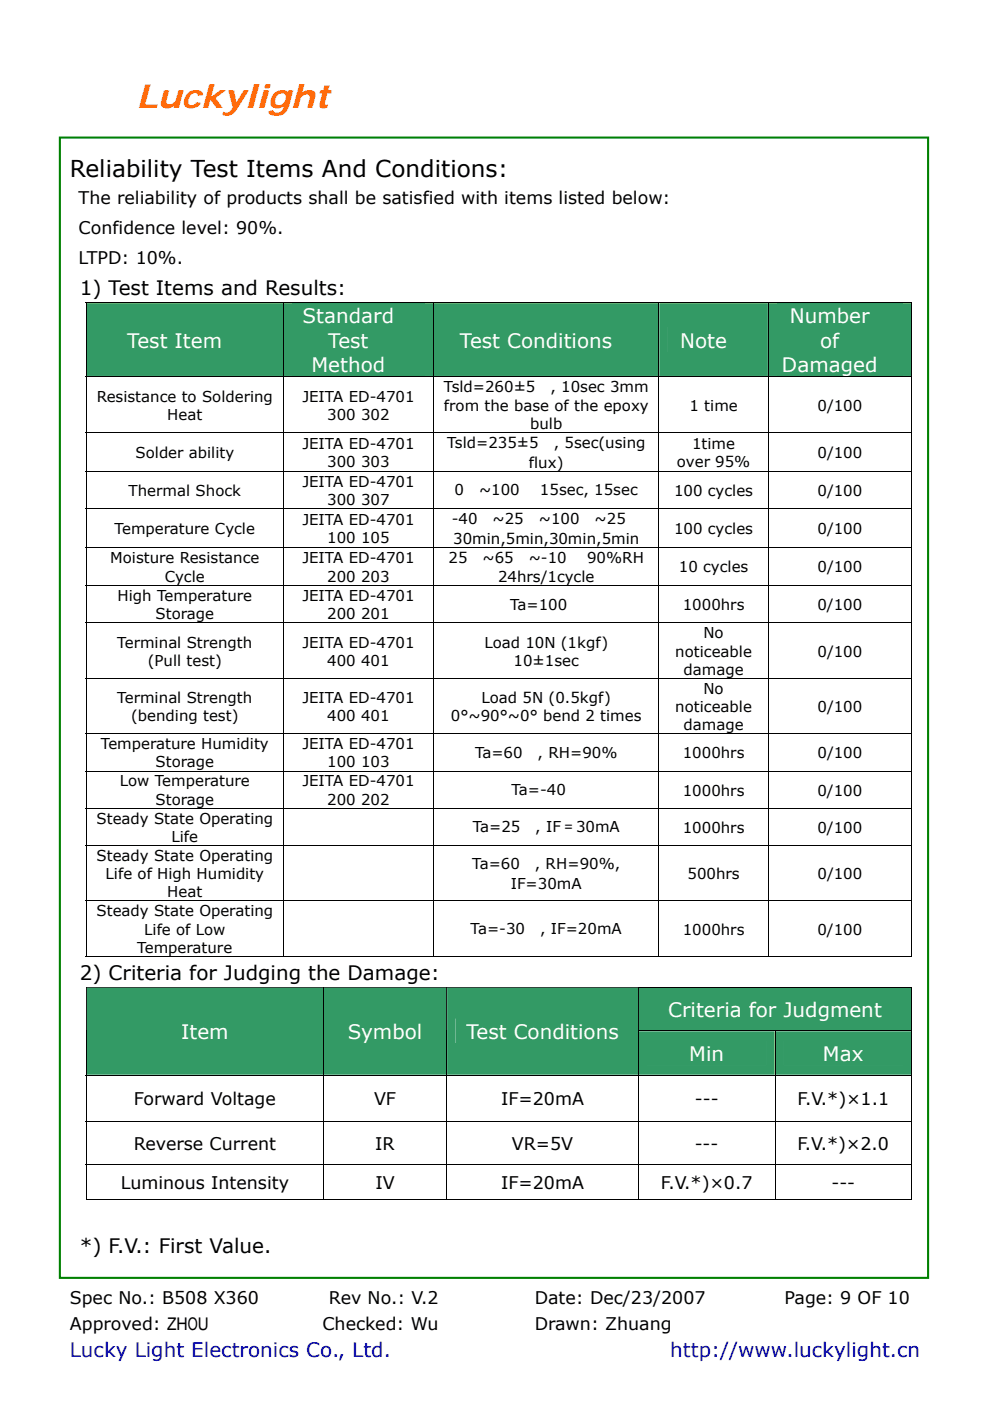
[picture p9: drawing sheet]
<svg xmlns="http://www.w3.org/2000/svg" width="210mm" height="297mm" viewBox="0 0 210 297" stroke-linecap="round" stroke-linejoin="round" font-family="sans-serif">
<defs><g id="words">
<text font-size="7" fill="#ff6500" x="28.9" y="22.9">Luckylight</text>
<text font-size="4.9" x="14.8" y="37.5">Reliability Test Items And Conditions:</text>
<g font-size="4.2">
<text x="16.9" y="62.6">1) Test Items and Results:</text>
<text x="16.9" y="207.7">2) Criteria for Judging the Damage:</text>
<text x="16.9" y="265.7">*) F.V.: First Value.</text>
</g>
<g font-size="4.2" fill="#fff">
<text x="64.2" y="68.5">Standard</text>
<text x="167.5" y="68.5">Number</text>
<text x="27" y="73.7">Test Item</text>
<text x="69.6" y="73.7">Test</text>
<text x="97.5" y="73.7">Test Conditions</text>
<text x="144.3" y="73.7">Note</text>
<text x="174" y="73.7">of</text>
<text x="66.1" y="78.8">Method</text>
<text x="165.9" y="78.8">Damaged</text>
<text x="141.7" y="215.6">Criteria for Judgment</text>
<text x="38.4" y="220.2">Item</text>
<text x="73.8" y="220.2">Symbol</text>
<text x="98.9" y="220.2">Test Conditions</text>
<text x="146.2" y="224.9">Min</text>
<text x="174.5" y="224.9">Max</text>
</g>
<g font-size="4.2" fill="#00f">
<text x="14.8" y="287.7">Lucky Light Electronics Co., Ltd.</text>
<text x="142.2" y="287.7">http://www.luckylight.cn</text>
</g>
<g font-size="3.7">
<text x="16.7" y="43.3">The reliability of products shall be satisfied with items listed below:</text>
<text x="16.7" y="49.7">Confidence level: 90%.</text>
<text x="16.7" y="56">LTPD: 10%.</text>
<text x="28.4" y="234.3">Forward Voltage</text>
<text x="79.3" y="234.3">VF</text>
<text x="106.3" y="234.3">IF=20mA</text>
<text x="147.4" y="234.3">---</text>
<text x="169.2" y="234.3">F.V.*)×1.1</text>
<text x="28.4" y="243.9">Reverse Current</text>
<text x="79.6" y="243.9">IR</text>
<text x="108.5" y="243.9">VR=5V</text>
<text x="147.3" y="243.9">---</text>
<text x="169.1" y="243.9">F.V.*)×2.0</text>
<text x="25.6" y="252.2">Luminous Intensity</text>
<text x="79.6" y="252.2">IV</text>
<text x="106.3" y="252.2">IF=20mA</text>
<text x="140.2" y="252.2">F.V.*)×0.7</text>
<text x="176.4" y="252.2">---</text>
<text x="14.8" y="276.4">Spec No.: B508 X360</text>
<text x="69.8" y="276.4">Rev No.: V.2</text>
<text x="113.4" y="276.4">Date: Dec/23/2007</text>
<text x="166.4" y="276.4">Page: 9 OF 10</text>
<text x="14.8" y="282.1">Approved: ZHOU</text>
<text x="68.4" y="282.1">Checked: Wu</text>
<text x="113.4" y="282.1">Drawn: Zhuang</text>
</g>
<g font-size="3.2">
<text x="94.1" y="83.1">Tsld=260±5</text>
<text x="116.8" y="83.1">, 10sec 3mm</text>
<text x="20.5" y="85.2">Resistance to Soldering</text>
<text x="35.5" y="89">Heat</text>
<text x="64.1" y="85.2">JEITA ED-4701</text>
<text x="69.4" y="89">300 302</text>
<text x="94.2" y="87.2">from the base of the epoxy</text>
<text x="146.2" y="87.1">1 time</text>
<text x="173.4" y="87.1">0/100</text>
<text x="64.1" y="95.2">JEITA ED-4701</text>
<text x="94.8" y="95.1">Tsld=235±5</text>
<text x="112.4" y="91.1">bulb</text>
<text x="117.5" y="95.1">, 5sec(using</text>
<text x="146.8" y="95.2">1time</text>
<text x="28.7" y="97.2">Solder ability</text>
<text x="69.4" y="99.1">300 303</text>
<text x="112.2" y="99.2">flux)</text>
<text x="143.6" y="99.1">over 95%</text>
<text x="173.4" y="97.2">0/100</text>
<text x="27.3" y="105.2">Thermal Shock</text>
<text x="64.1" y="103.3">JEITA ED-4701</text>
<text x="69.4" y="107.1">300 307</text>
<text x="96.4" y="105">0</text>
<text x="101.6" y="105">~100</text>
<text x="114.5" y="105">15sec, 15sec</text>
<text x="143" y="105.2">100 cycles</text>
<text x="173.4" y="105.2">0/100</text>
<text x="24.3" y="113.2">Temperature Cycle</text>
<text x="64.1" y="111.3">JEITA ED-4701</text>
<text x="95.8" y="111.1">-40</text>
<text x="104.5" y="111.1">~25</text>
<text x="114.3" y="111.1">~100</text>
<text x="126.1" y="111.1">~25</text>
<text x="143" y="113.2">100 cycles</text>
<text x="173.4" y="113.2">0/100</text>
<text x="23.4" y="119.4">Moisture Resistance</text>
<text x="64.1" y="119.4">JEITA ED-4701</text>
<text x="69.4" y="115.1">100 105</text>
<text x="95.1" y="119.3">25</text>
<text x="96.1" y="115.3">30min,5min,30min,5min</text>
<text x="102.3" y="119.3">~65</text>
<text x="112.1" y="119.3">~-10</text>
<text x="124.5" y="119.3">90%RH</text>
<text x="34.9" y="123.3">Cycle</text>
<text x="69.4" y="123.3">200 203</text>
<text x="105.6" y="123.4">24hrs/1cycle</text>
<text x="144" y="121.4">10 cycles</text>
<text x="173.4" y="121.4">0/100</text>
<text x="24.9" y="127.5">High Temperature</text>
<text x="33" y="131.3">Storage</text>
<text x="64.1" y="127.5">JEITA ED-4701</text>
<text x="69.4" y="131.3">200 201</text>
<text x="108.2" y="129.2">Ta=100</text>
<text x="144.8" y="129.4">1000hrs</text>
<text x="173.4" y="129.4">0/100</text>
<text x="24.9" y="137.3">Terminal Strength</text>
<text x="64.1" y="137.3">JEITA ED-4701</text>
<text x="102.7" y="137.3">Load 10N (1kgf)</text>
<text x="149.2" y="135.4">No</text>
<text x="31.3" y="141.1">(Pull test)</text>
<text x="69.4" y="141.1">400 401</text>
<text x="108.9" y="141.1">10±1sec</text>
<text x="143.2" y="139.2">noticeable</text>
<text x="145" y="143.1">damage</text>
<text x="173.4" y="139.2">0/100</text>
<text x="24.9" y="149">Terminal Strength</text>
<text x="64.1" y="149">JEITA ED-4701</text>
<text x="102.2" y="149">Load 5N (0.5kgf)</text>
<text x="149.2" y="147.1">No</text>
<text x="27.8" y="152.9">(bending test)</text>
<text x="69.4" y="152.9">400 401</text>
<text x="95.7" y="152.9">0°~90°~0° bend 2 times</text>
<text x="143.2" y="151">noticeable</text>
<text x="145" y="154.8">damage</text>
<text x="173.4" y="151">0/100</text>
<text x="21.4" y="158.9">Temperature Humidity</text>
<text x="64.1" y="158.9">JEITA ED-4701</text>
<text x="100.8" y="160.6">Ta=60</text>
<text x="114" y="160.6">, RH=90%</text>
<text x="144.8" y="160.8">1000hrs</text>
<text x="173.4" y="160.8">0/100</text>
<text x="25.4" y="166.8">Low Temperature</text>
<text x="33" y="162.7">Storage</text>
<text x="64.1" y="166.8">JEITA ED-4701</text>
<text x="69.4" y="162.7">100 103</text>
<text x="33" y="170.6">Storage</text>
<text x="69.4" y="170.6">200 202</text>
<text x="108.5" y="168.5">Ta=-40</text>
<text x="144.8" y="168.7">1000hrs</text>
<text x="173.4" y="168.7">0/100</text>
<text x="20.5" y="174.6">Steady State Operating</text>
<text x="36.4" y="178.5">Life</text>
<text x="100.3" y="176.3">Ta=25</text>
<text x="113.5" y="176.3">, IF＝30mA</text>
<text x="144.8" y="176.6">1000hrs</text>
<text x="173.4" y="176.6">0/100</text>
<text x="20.5" y="182.5">Steady State Operating</text>
<text x="100.2" y="184.3">Ta=60</text>
<text x="113.5" y="184.3">, RH=90%,</text>
<text x="22.4" y="186.4">Life of High Humidity</text>
<text x="35.5" y="190.2">Heat</text>
<text x="108.3" y="188.5">IF=30mA</text>
<text x="145.8" y="186.4">500hrs</text>
<text x="173.4" y="186.4">0/100</text>
<text x="20.5" y="194.3">Steady State Operating</text>
<text x="99.8" y="198">Ta=-30</text>
<text x="114.6" y="198">, IF=20mA</text>
<text x="29.1" y="202">Temperature</text>
<text x="30.6" y="198.1">Life of Low</text>
<text x="144.8" y="198.1">1000hrs</text>
<text x="173.4" y="198.1">0/100</text>
</g>
</g></defs>
<path d="M12.7 29.2h184.1v241.7h-184.1z" fill="none" stroke="#008000" stroke-width=".44"/>
<g fill="#339a65">
<path d="M18.4 64.3h41.6v15.4h-41.6z"/>
<path d="M20.2 69.4h38v5.1h-38z"/>
<path d="M60.2 64.3h31.7v15.4h-31.7z"/>
<path d="M62 64.3h28.1v5.1h-28.1z"/>
<path d="M62 69.4h28.1v5.1h-28.1z"/>
<path d="M62 74.5h28.1v5.2h-28.1z"/>
<path d="M92.1 64.3h47.6v15.4h-47.6z"/>
<path d="M93.9 69.4h44v5.1h-44z"/>
<path d="M139.8 64.3h23.1v15.4h-23.1z"/>
<path d="M141.7 69.4h19.4v5.1h-19.4z"/>
<path d="M163 64.3h30.3v15.4h-30.3z"/>
<path d="M164.9 64.3h26.6v5.1h-26.6z"/>
<path d="M164.9 69.4h26.6v5.1h-26.6z"/>
<path d="M164.9 74.5h26.6v5.2h-26.6z"/>
</g>
<path d="M18.2 64.1h.2v.2h-.2zM193.3 64.1h.1v.2h-.1zM193.3 202.7h.1v.1h-.1z" fill="#000"/>
<g fill="none" stroke="#000" stroke-width=".21">
<path d="M18.2 64.2h175.2M18.2 79.8h175.2M18.3 64.3v15.4M18.3 79.9v11.8M60.1 64.3v15.4M60.1 79.9v11.8M92 64.3v15.4M92 79.9v11.8M139.8 64.3v15.4M139.8 79.9v11.8M163 64.3v15.4M163 79.9v11.8"/>
<path d="M193.4 64.3v15.4M193.4 79.9v11.8M18.2 91.8h175.2M18.2 100h175.2M18.3 91.9v8M60.1 91.9v8M92 91.9v8M139.8 91.9v8M163 91.9v8M193.4 91.9v8M18.2 107.9h175.2M18.2 116h175.2"/>
<path d="M18.3 100.1v7.7M18.3 107.9v8M18.3 116.1v8M60.1 100.1v7.7M60.1 107.9v8M60.1 116.1v8M92 100.1v7.7M92 107.9v8M92 116.1v8M139.8 100.1v7.7M139.8 107.9v8M139.8 116.1v8"/>
<path d="M163 100.1v7.7M163 107.9v8M163 116.1v8M193.4 100.1v7.7M193.4 107.9v8M193.4 116.1v8M18.2 124.2h175.2M18.2 132.1h175.2M18.3 124.3v7.7M18.3 132.2v11.5M60.1 124.3v7.7M60.1 132.2v11.5"/>
<path d="M92 124.3v7.7M92 132.2v11.5M139.8 124.3v7.7M139.8 132.2v11.5M163 124.3v7.7M163 132.2v11.5M193.4 124.3v7.7M193.4 132.2v11.5M18.2 143.8h175.2M18.2 155.6h175.2M18.3 143.9v11.6M18.3 155.7v7.7"/>
<path d="M60.1 143.9v11.6M60.1 155.7v7.7M92 143.9v11.6M92 155.7v7.7M139.8 143.9v11.6M139.8 155.7v7.7M163 143.9v11.6M163 155.7v7.7M193.4 143.9v11.6M193.4 155.7v7.7M18.2 163.5h175.2M18.2 171.4h175.2"/>
<path d="M18.2 179.3h175.2M18.3 163.6v7.7M18.3 171.4v7.8M18.3 179.3v11.6M60.1 163.6v7.7M60.1 171.4v7.8M60.1 179.3v11.6M92 163.6v7.7M92 171.4v7.8M92 179.3v11.6M139.8 163.6v7.7M139.8 171.4v7.8"/>
<path d="M139.8 179.3v11.6M163 163.6v7.7M163 171.4v7.8M163 179.3v11.6M193.4 163.6v7.7M193.4 171.4v7.8M193.4 179.3v11.6M18.2 191h175.2M18.3 191.1v11.7M60.1 191.1v11.7M92 191.1v11.7M139.8 191.1v11.7"/>
<path d="M163 191.1v11.7M193.4 191.1v11.7M18.2 202.8h41.8M60.2 202.8h31.7M92.1 202.8h47.6M139.8 202.8h23.1M163 202.8h30.3"/>
</g>
<g fill="#339a65">
<path d="M135.5 209.4h57.8v9.1h-57.8z"/>
<path d="M137.3 211.3h54.1v5.2h-54.1z"/>
</g>
<path d="M18.2 209.2h.2v.2h-.2zM193.3 209.2h.1v.2h-.1z" fill="#000"/>
<path d="M18.3 209.4v9.1M68.6 209.4v9.1M94.7 209.4v9.1M135.4 209.4v9.1M193.3 209.3h-175.1M193.3 209.4v9.1" fill="none" stroke="#000" stroke-width=".21"/>
<g fill="#339a65">
<path d="M18.4 209.4h50.1v18.5h-50.1z"/>
<path d="M20.2 215.9h46.5v5.2h-46.5z"/>
<path d="M68.7 209.4h26v18.5h-26z"/>
<path d="M70.5 215.9h22.3v5.2h-22.3z"/>
<path d="M94.8 209.4h40.5v18.5h-40.5z"/>
<path d="M96.6 215.9h36.9v5.2h-36.9z"/>
<path d="M135.5 218.7h28.8v9.2h-28.8z"/>
<path d="M137.3 220.7h25.2v5.1h-25.2z"/>
<path d="M164.5 218.7h28.8v9.2h-28.8z"/>
<path d="M166.3 220.7h25.1v5.1h-25.1z"/>
</g>
<path d="M18.2 218.5h.2v.1h-.2zM68.5 218.5h.2v.1h-.2zM94.7 218.5h.1v.1h-.1zM193.3 254.3h.1v.2h-.1z" fill="#000"/>
<g fill="none" stroke="#000" stroke-width=".21">
<path d="M18.3 218.6v9.3M68.6 218.6v9.3M94.7 218.6v9.3M135.3 218.5h58.1M135.4 218.6v9.3M164.4 218.6v9.3M193.3 218.6v9.3M18.2 227.9h175.2M18.2 237.8h175.2M18.3 228v9.7M18.3 237.9v9M68.6 228v9.7"/>
<path d="M68.6 237.9v9M94.7 228v9.7M94.7 237.9v9M135.4 228v9.7M135.4 237.9v9M164.4 228v9.7M164.4 237.9v9M193.3 228v9.7M193.3 237.9v9M18.2 247h175.2M18.2 254.4h50.3M18.3 247.1v7.4"/>
<path d="M68.6 247.1v7.4M68.7 254.4h26M94.7 247.1v7.4M94.8 254.4h40.5M135.4 247.1v7.4M135.5 254.4h28.8M164.4 247.1v7.4M164.5 254.4h28.8M193.3 247.1v7.4"/>
</g>
<use href="#words"/>
</svg>
